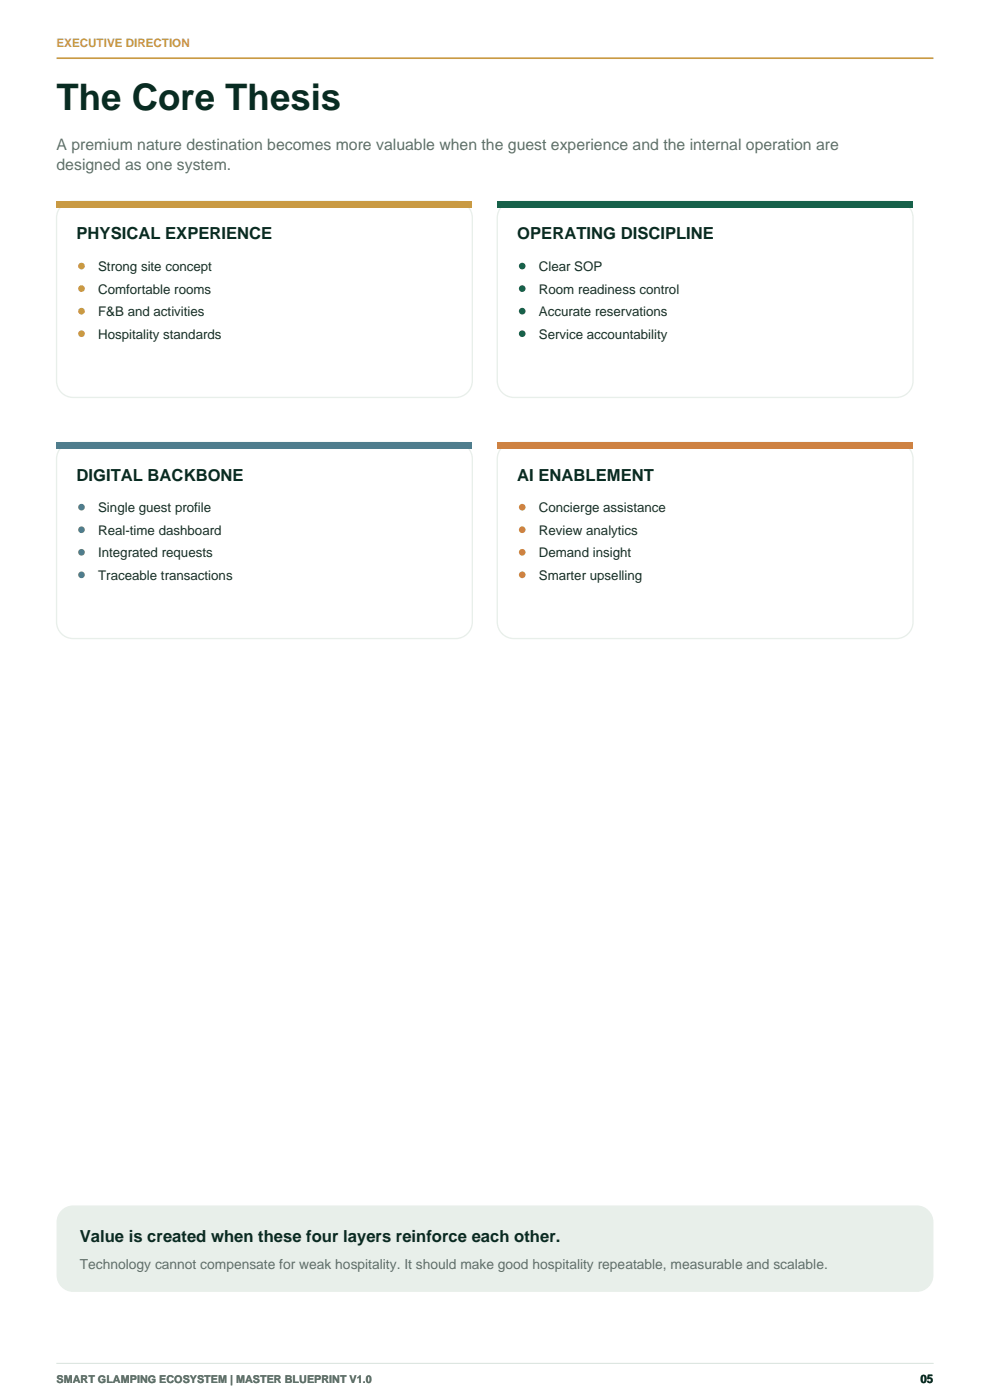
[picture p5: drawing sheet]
<svg xmlns="http://www.w3.org/2000/svg" width="210mm" height="297mm" viewBox="0 0 210 297" stroke-linecap="round" stroke-linejoin="round" font-family="sans-serif">
<defs><g id="words">
<text font-size="7.8" fill="#082c22" x="12" y="23.3">The Core Thesis</text>
<g font-size="3.5" fill="#082c22">
<text x="16.2" y="50.8">PHYSICAL EXPERIENCE</text>
<text x="109.7" y="50.8">OPERATING DISCIPLINE</text>
<text x="16.2" y="102">DIGITAL BACKBONE</text>
<text x="109.7" y="102">AI ENABLEMENT</text>
<text x="16.9" y="263.5">Value is created when these four layers reinforce each other.</text>
</g>
<g font-size="3.4" fill="#607069">
<text x="12" y="31.8">A premium nature destination becomes more valuable when the guest experience and the internal operation are</text>
<text x="12" y="36">designed as one system.</text>
</g>
<text font-size="2.9" fill="#607069" x="16.9" y="269.1">Technology cannot compensate for weak hospitality. It should make good hospitality repeatable, measurable and scalable.</text>
<g font-size="2.8" fill="#1b2d27">
<text x="20.8" y="57.5">Strong site concept</text>
<text x="114.3" y="57.5">Clear SOP</text>
<text x="20.8" y="62.3">Comfortable rooms</text>
<text x="114.3" y="62.3">Room readiness control</text>
<text x="20.8" y="67.1">F&amp;B and activities</text>
<text x="20.8" y="71.9">Hospitality standards</text>
<text x="114.3" y="67.1">Accurate reservations</text>
<text x="114.3" y="71.9">Service accountability</text>
<text x="20.8" y="108.7">Single guest profile</text>
<text x="20.8" y="113.4">Real-time dashboard</text>
<text x="114.3" y="108.7">Concierge assistance</text>
<text x="114.3" y="113.4">Review analytics</text>
<text x="20.8" y="118.2">Integrated requests</text>
<text x="114.3" y="118.2">Demand insight</text>
<text x="20.8" y="123">Traceable transactions</text>
<text x="114.3" y="123">Smarter upselling</text>
</g>
<text font-size="2.5" fill="#c99a43" x="12" y="9.9">EXECUTIVE DIRECTION</text>
<text font-size="2.5" fill="#082c22" x="195.3" y="293.5">05</text>
<text font-size="2.3" fill="#607069" x="12" y="293.5">SMART GLAMPING ECOSYSTEM | MASTER BLUEPRINT V1.0</text>
</g></defs>
<path d="M12 12.3h186" fill="none" stroke="#c99a43" stroke-width=".35"/>
<path d="M12 289.2h186" fill="none" stroke="#dde6e1" stroke-width=".21"/>
<path d="M13 43.7a3.5 3.5 0 0 1 2.5-1h81.2a3.5 3.5 0 0 1 3.5 3.5v34.6a3.5 3.5 0 0 1-3.5 3.5h-81.2a3.5 3.5 0 0 1-3.5-3.5v-34.6a3.5 3.5 0 0 1 1-2.5z" fill-rule="evenodd" fill="#fff" stroke="#e8efea" stroke-width=".28"/>
<g fill="#c99a43">
<path d="M12 42.7h88.2v1.4h-88.2z" fill-rule="evenodd"/>
<circle cx="17.3" cy="56.4" r=".71"/>
<circle cx="17.3" cy="61.2" r=".71"/>
<circle cx="17.3" cy="66" r=".71"/>
<circle cx="17.3" cy="70.8" r=".71"/>
</g>
<path d="M106.5 43.7a3.5 3.5 0 0 1 2.5-1h81.1a3.5 3.5 0 0 1 3.6 3.5v34.6a3.5 3.5 0 0 1-3.6 3.5h-81.1a3.5 3.5 0 0 1-3.5-3.5v-34.6a3.5 3.5 0 0 1 1-2.5z" fill-rule="evenodd" fill="#fff" stroke="#e8efea" stroke-width=".28"/>
<g fill="#17614a">
<path d="M105.5 42.7h88.2v1.4h-88.2z" fill-rule="evenodd"/>
<circle cx="110.8" cy="56.4" r=".71"/>
<circle cx="110.8" cy="61.2" r=".71"/>
<circle cx="110.8" cy="66" r=".71"/>
<circle cx="110.8" cy="70.8" r=".71"/>
</g>
<path d="M13 94.9a3.5 3.5 0 0 1 2.5-1.1h81.2a3.5 3.5 0 0 1 3.5 3.6v34.5a3.5 3.5 0 0 1-3.5 3.6h-81.2a3.5 3.5 0 0 1-3.5-3.6v-34.5a3.5 3.5 0 0 1 1-2.5z" fill-rule="evenodd" fill="#fff" stroke="#e8efea" stroke-width=".28"/>
<g fill="#4f7d8d">
<path d="M12 93.8h88.2v1.4h-88.2z" fill-rule="evenodd"/>
<circle cx="17.3" cy="107.6" r=".71"/>
<circle cx="17.3" cy="112.4" r=".71"/>
<circle cx="17.3" cy="117.2" r=".71"/>
<circle cx="17.3" cy="121.9" r=".71"/>
</g>
<path d="M106.5 94.9a3.5 3.5 0 0 1 2.5-1.1h81.1a3.5 3.5 0 0 1 3.6 3.6v34.5a3.5 3.5 0 0 1-3.6 3.6h-81.1a3.5 3.5 0 0 1-3.5-3.6v-34.5a3.5 3.5 0 0 1 1-2.5z" fill-rule="evenodd" fill="#fff" stroke="#e8efea" stroke-width=".28"/>
<g fill="#ce8242">
<path d="M105.5 93.8h88.2v1.4h-88.2z" fill-rule="evenodd"/>
<circle cx="110.8" cy="107.6" r=".71"/>
<circle cx="110.8" cy="112.4" r=".71"/>
<circle cx="110.8" cy="117.2" r=".71"/>
<circle cx="110.8" cy="121.9" r=".71"/>
</g>
<path d="M13 256.8a3.5 3.5 0 0 1 2.5-1.1h179a3.5 3.5 0 0 1 3.5 3.6v11.2a3.5 3.5 0 0 1-3.5 3.6h-179a3.5 3.5 0 0 1-3.5-3.6v-11.2a3.5 3.5 0 0 1 1-2.5z" fill-rule="evenodd" fill="#e8efea"/>
<path d="M12 289.2h186" fill="none" stroke="#dde6e1" stroke-width=".21"/>
<use href="#words"/>
</svg>
